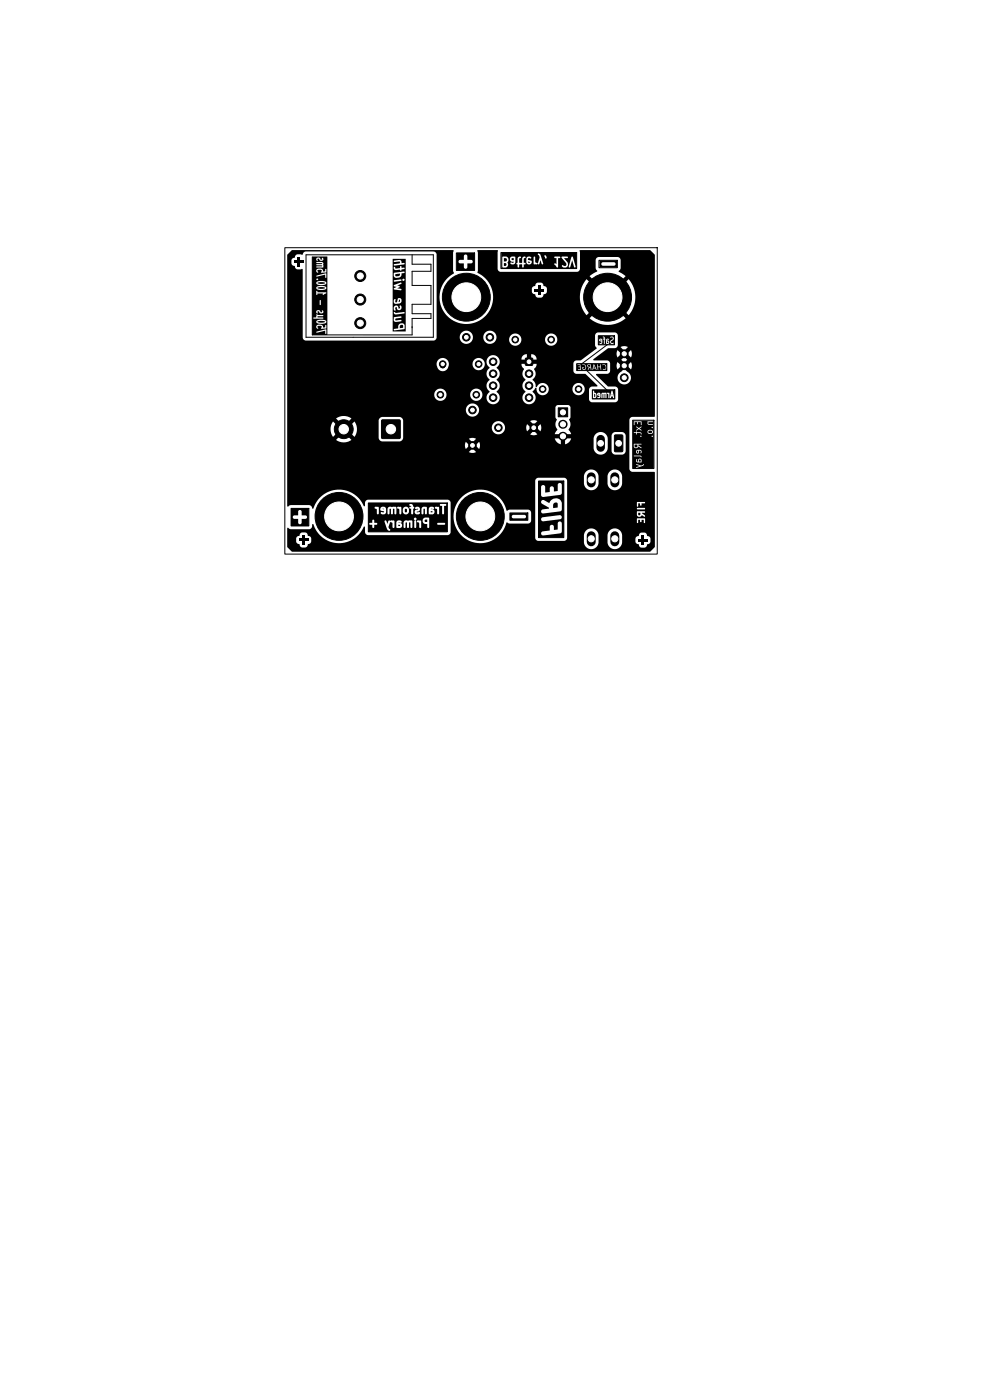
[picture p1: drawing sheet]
<svg xmlns="http://www.w3.org/2000/svg" width="210mm" height="297mm" viewBox="0 0 210 297" stroke-linecap="round" stroke-linejoin="round" font-family="sans-serif">
<g fill="none" stroke="#000" stroke-width=".21">
<path d="M60.4 52.6h79v65h-79zM64.9 54.1h27v17.5h-27zM87.4 54.1v2h4v1.5h-4v3h4v4h-4v2h4v1h-4v3.5l-21.2-.1v-16.5M96.8 53.7h3.9v3.7h-3.9zM106.3 53.6h16v3.4h-16zM127.1 55.2h3.9v1.6h-3.9zM122.3 77.2h6.4v1.4h-6.4zM124.4 78.6l4.5 4.3M126.9 71.2h3.5v2h-3.5zM128.9 73.1l-5.5 4.1M125.6 82.7h4.8v1.9h-4.8zM134.2 89.1h4.5v10.3h-4.5z"/>
<path d="M61.7 107.9h3.8v3.7h-3.8zM78.1 106.7h16.8v6.1h-16.8zM108.2 108.8h3.8v1.6h-3.8zM114.2 102.1h5.4v12h-5.4z"/>
</g>
<g fill="#000">
<path d="M63.2 54.6h.5v2h-.5zM62.4 55.3h2v.5h-2zM67.4 60a1.88 1.88 0 0 1 1.6 0 1.83 1.83 0 0 1-1.7 0zM83.9 58.2l.9-.2 .1 .3-.3 .3h-.5l-.3-.1zM96.9 53.6h3.8v1.9h-.4l-.3-.4h-.9v-.7a.38 .38 0 0 0-.3-.4 .38 .38 0 0 0-.4 .4v.7h-.8a.37 .37 0 0 0-.3 .4 .37 .37 0 0 0 .3 .4h.8v.7a.38 .38 0 0 0 .4 .4 .38 .38 0 0 0 .3-.4v-.7l1-.1 .2-.3h.4v1.9h-3.8zM106.3 53.5h16v3.1h-.2l-.7-2.2-.2 .1-.4 1.5h-.3l-.1-.3-.8-.9 .8-.1v-.3l-4.4 .2-.3-.5a.24 .24 0 0 0-.3 .3 .24 .24 0 0 0 .2 .2l.2 .3 .2-.3h1.6l.1 .2h.3v1.2l-.3-.1h-2.5l-.5-1.8-.4-.3-.2 .1 .4 .7-.4 1.3-.5-.3-.1-1-.1-.2-.2 .2v.9l-1.2-.4a.39 .39 0 0 1 .6-.3l.1-.2-.3-.2-.6 .2-.7-.2-.3 .4v1l-.3 .1-.4-.1v-.9l.4-.3-.1-.2-.5 .2-1.4-.2-.2 .2-.1 .4h-.3l-.5-.6h-.7l-.1 .2v2l.1 .2h.6l.4-.3 .1-.5-.2-.3 .3-.7h.3l.1 .4 .2 .1h.5l-.1 .3-.6-.1v.3l.3 .1 .6-.1 .1-.3v-1.1h.6l-.1 1.2-.3 .1 .3 .2v.6h.3v-.6l.4-.1 .3 .1v.5l.2 .2 .1-.7 .4-.1-.1-.2h-.3v-.9l.4-.3h.3l-.1 1.1 .3 .4h.5l.2-.2 .1-.4h.4l.1 .6h.6l.2-.2 .2 .2 .4-.9 .3 .9 .2-.2h2.4v.2l.6 .7 .2-.2v-1.8l.7-.2 1.1 1.4-.2 .4-.7-.1-.1 .1 .1 .2 .8 .2 .3-.3 .1-.5h.3l-.2 .6 .3 .1 .5-1.5 .4 1.5 .2 .1 .3-.2v.4h-16zM106.9 55.8l.5 .1-.1 .5h-.4zM106.9 54.8l.6 .1-.1 .5-.5 .1zM108.6 54.8h.4v.4l-.4-.1zM112 55.5l.5 .1-.4 .2zM61.9 53.1h34.2l.1 .1-.1 .8h-3.5l-.2-.5-.4-.1h-27.2a.73 .73 0 0 0-.6 .6h-1.1l-.4 .2a.58 .58 0 0 1-.6 .6l-.3 .4v.7l.4 .5a.46 .46 0 0 1 .5 .5l.4 .3 1-.2 .1 .2v14.4l.2 .4 .4 .3 27.5-.1 .3-.6v-17.6h3.5v3.4l.2 .5a5.7 5.7 0 0 0-1.7 8.8 5.7 5.7 0 0 0 8.9-.3 5.7 5.7 0 0 0-2.2-8.6l.1-4.2-.2-.4 .2-.1h4.2v3.9l.1 .4 .5 .3h16.2l.4-.2 .2-.5v-3.9h14.9l1 1v8.7h-4.1a5.8 5.8 0 0 0-1.4-3.6l-2.1 2-.6-.6 2-2-1.5-1 .5-.7-.1-2-.6-.4h-4a.7 .7 0 0 0-.6 .7v1.7l.3 .6-1.6 1.1 2 2-.7 .6-2-2-.6 1-.5 1h-7.3l-.3-.5a.42 .42 0 0 1-.5-.5l-.5-.2h-.6l-.5 .3a.46 .46 0 0 1-.5 .5l-.3 .4v.7l.4 .5a.46 .46 0 0 1 .5 .5l.4 .3h.6l.5-.4a.46 .46 0 0 1 .6-.5l.2-.4v-.7l7.3 .1a5.8 5.8 0 0 0 1.1 5.6l2-2 .7 .6-2 2 .1 .2a5.9 5.9 0 0 0 7.5-.2l-2-2 .6-.6 2.1 2 .1-.2a5.9 5.9 0 0 0 1.3-3.9h4.1v10.8h-5.7l-.7-.2-.9 .2 .8 .8 .8-.8h5.7v1.3h-4.9l-.2-.6-.7 .7h-.2a.45 .45 0 0 0-.5-.4 .45 .45 0 0 0-.4 .5h-.2l-.8-.8-.2 .6 .2 .9 .8-.7h.2a.45 .45 0 0 0 .5 .4 .45 .45 0 0 0 .4-.5h.2l.7 .8 .2-.9h4.9v1.4h-5.8l-.7-.6-.6 .6 .6 .7 .7-.7h5.8v1.2h-4.9l-.2-.7-.7 .7h-.2a.45 .45 0 0 0-.5-.4 .45 .45 0 0 0-.4 .5h-.2l-.8-.8-.2 .7 .2 .9 .8-.8h.2a.45 .45 0 0 0 .5 .4 .45 .45 0 0 0 .4-.5h.2l.7 .9 .2-.9h4.9v2.5h-5.1a1.45 1.45 0 0 0-.8-1.2l-.6-.6-.6 .6a1.43 1.43 0 0 0-.1 2.6 1.43 1.43 0 0 0 2.1-1.4h5.1v2.6h-7.8l-.1-.3-.4-.3h-1.6l-2.6-2.5 .2-.2h2.2a.7 .7 0 0 0 .6-.6v-1.6l-.2-.5-.4-.1h-2.8l-.2-.2 3.2-2.4h1.3a.7 .7 0 0 0 .8-.7l-.1-2.2-.2-.3-.4-.2h-3.7l-.4 .5-.1 .9h-8v-.2a1.3 1.3 0 0 0-1.4-.9 1.3 1.3 0 0 0-1.2 1.1h-5v-.2a1.3 1.3 0 0 0-1.1-.9 1.3 1.3 0 0 0-1.3 .6h-2.9a1.4 1.4 0 0 0-1.4-1.3 1.4 1.4 0 0 0-1.4 1.3h-2.2a1.41 1.41 0 0 0-2.3-.9 1.41 1.41 0 0 0 .4 2.4 1.41 1.41 0 0 0 1.9-1.5h2.2v.3a1.4 1.4 0 0 0 1.5 1.3 1.4 1.4 0 0 0 1.3-1.6h2.9l-.1 .2a1.3 1.3 0 0 0 1 1.7 1.3 1.3 0 0 0 1.5-1.4h5v.3a1.3 1.3 0 0 0 1.4 1.2 1.3 1.3 0 0 0 1.2-1.5h8v1.3l.4 .7-3 2.2h-9.8a1.05 1.05 0 0 0-1.1-1v1.2h-.9v-1.2h-.2a1.05 1.05 0 0 0-1 1.2h3.2v-.2h9.8l-.4 .4h-.9l-.5 .2h-9.2a.4 .4 0 0 0-.3-.4 .4 .4 0 0 0-.5 .3l-5.8-.1a1.4 1.4 0 0 0-1.7-1.1 1.4 1.4 0 0 0-1 1.7h-.5v-.1a1.3 1.3 0 0 0-1.4-1.1 1.3 1.3 0 0 0-1.2 1.2h-5v-.1a1.35 1.35 0 0 0-2-.8 1.35 1.35 0 0 0-.2 2.1 1.32 1.32 0 0 0 1.5 .2 1.32 1.32 0 0 0 .7-1.4h5v.2a1.3 1.3 0 0 0 1.4 1.2 1.3 1.3 0 0 0 1.2-1.4h.5l.6 .9a1.55 1.55 0 0 0 0 2.5 1.54 1.54 0 0 0 0 2.6l-.5 .5h-1.1a1.3 1.3 0 0 0-1.3-1.2 1.3 1.3 0 0 0-1.3 1.2h-5v-.2a1.3 1.3 0 0 0-2.1-.6 1.3 1.3 0 0 0 .3 2.2 1.3 1.3 0 0 0 1.8-1.4h5v.2a1.3 1.3 0 0 0 1.4 1.2 1.3 1.3 0 0 0 1.2-1.4l1.1 .1a1.42 1.42 0 0 0 .6 1.9 1.42 1.42 0 0 0 1.9-.6 1.42 1.42 0 0 0-.6-1.9 1.55 1.55 0 0 0 0-2.5 1.55 1.55 0 0 0 0-2.6l.6-.7 .1-.7h5.8a.4 .4 0 0 0 .4 .5 .4 .4 0 0 0 .4-.4h9.2l-.2 .4v1.6l.2 .4 .5 .2 1.9 .1 2.5 2.5-.1 .1h-1.2l-.4 .4h-1a1.3 1.3 0 0 0-1.3-1.2 1.3 1.3 0 0 0-1.3 1.2h-5v-.2a1.34 1.34 0 0 0-1.3-1 1.34 1.34 0 0 0-1.3 .9h-.2l-.2-1-.4-.5a1.69 1.69 0 0 0 .3-2.4l.4-.5 .1-.5h-3.2l.2 .7a.5 .5 0 0 1 .4 .4 .5 .5 0 0 1-.3 .5v.8l.6 1a1.49 1.49 0 0 0 0 2.5 1.44 1.44 0 0 0-.4 2.1 1.44 1.44 0 0 0 2.2 .1 1.44 1.44 0 0 0-.3-2.2l.5-.8h.3a1.34 1.34 0 0 0 1.2 1.5 1.34 1.34 0 0 0 1.4-1.4h5v.3a1.3 1.3 0 0 0 1.4 1.2 1.3 1.3 0 0 0 1.2-1.5h1l-.1 2.3 .4 .6h5.2a.7 .7 0 0 0 .6-.6v-2.1h7.8v5.8h-4.8a.7 .7 0 0 0-.6 .7v3.3h-.8a.85 .85 0 0 0-.7-.7h-1.7l-.5 .5-.1 .8h-.8a1.5 1.5 0 0 0-1-1.3 1.5 1.5 0 0 0-1.6 .4h-5.1l-.6-1a1.74 1.74 0 0 0 .1-2.1l.3-.5v-2l-.2-.4-.3-.2h-2.2l-.4 .3-.1 .7-16.2-.1a1.41 1.41 0 0 0-2.3-.8 1.41 1.41 0 0 0 .4 2.4 1.41 1.41 0 0 0 1.9-1.5h16.2v1.7l.3 .4-.1 .3h-4l-.7-.2-27.8 .1a.85 .85 0 0 0-.8-.7h-3.6l-.4 .1-.4 .6v1.7h-4.6l-.2-.9-.3-.6-1.3 1.3-.7-.6 1.4-1.3a2.8 2.8 0 0 0-3.3 0l1.3 1.3-.6 .6-1.4-1.3a2.8 2.8 0 0 0 0 3.3l1.4-1.3 .6 .6-1.3 1.3a2.8 2.8 0 0 0 3.3 0l-1.4-1.3 .7-.6 1.3 1.3 .4-.9 .1-.9h4.6v2a.85 .85 0 0 0 .8 .8l3.7-.1a.85 .85 0 0 0 .7-.7v-3.7h27.2l-.2 .1 .7 .8 .8-.8h4l-.2 .6 .1 .7h-3.1l-.2-.6-.7 .7h-.3a.4 .4 0 0 0-.4-.4 .4 .4 0 0 0-.4 .4h-.2l-.8-.7-.2 .6h-4.5a1.4 1.4 0 0 0-2.3-.9 1.4 1.4 0 0 0 .4 2.4 1.4 1.4 0 0 0 1.9-1.5h4.5l.2 .9 .8-.8 .2 .1a.4 .4 0 0 0 .5 .3 .4 .4 0 0 0 .3-.4h.3l.7 .8 .2-.9h3.1a.52 .52 0 0 1 .3 .5 .52 .52 0 0 1-.3 .5l-.2 .5h1.4h-5.1l-.8-.7-.7 .7 .6 .2 .9-.2 5 .1a.55 .55 0 0 0 .1 .8 .55 .55 0 0 0 .8-.1 .55 .55 0 0 0-.2-.8h6.6l-.4 .9h-6v1.3h-.9v-1.3l-18 .1-.9-.2-.6 .2 .7 .8 .8-.8h16.7a1.74 1.74 0 0 0 1.3 1.2l1-.1a1.74 1.74 0 0 0 1.2-1.2h4.7v1.4h-24.1l-.2-.7-.7 .7-.3-.1a.4 .4 0 0 0-.5-.2 .4 .4 0 0 0-.3 .4h-.2l-.8-.8-.2 .7 .2 .9 .8-.8h.2a.4 .4 0 0 0 .5 .4 .4 .4 0 0 0 .3-.5h.3l.7 .9 .2-.9h24.1l.1 .9 .3 .6h-25.3l-.8-.8-.7 .8 .6 .2 .9-.2h25.3a1.5 1.5 0 0 0 1.6 .5 1.5 1.5 0 0 0 1-1.3v-2.1h.8v2.7l.2 .4 .6 .3 1.8-.1 .4-.6v-3.3h.8v7.1l.2 .3 .4 .3h4.7l.1 .1v.8h-6.9a1.56 1.56 0 0 0-1.6-1.4 1.56 1.56 0 0 0-1.5 1.4h-1.9l-.1-.2a1.56 1.56 0 0 0-1.6-1.2 1.56 1.56 0 0 0-1.4 1.4v1h-3.6a.7 .7 0 0 0-.8-.6h-5.3l-.5 .2-.2 .4v6.7h-.8a.7 .7 0 0 0-.8-.6h-3.8l-.6 .2a5.7 5.7 0 0 0-8.8-3.5 5.7 5.7 0 0 0 0 9.4 5.7 5.7 0 0 0 8.7-3.3l.7 .2 4.1-.1 .4-.4 .1-1.9h.8v5.4l.3 .5 .4 .2 5.7-.1 .4-.6v-12.1h3.6v.6a1.56 1.56 0 0 0 1.5 1.4 1.56 1.56 0 0 0 1.6-1.4v-1.6h1.9v1.8a1.56 1.56 0 0 0 1.6 1.2 1.56 1.56 0 0 0 1.5-1.4v-1.6h6.9v10h-2v-4.5h-1.9v4.5h3.9v3.3h-.9l-.2-.4a.58 .58 0 0 1-.7-.7l-.4-.2h-.6l-.4 .2-.2 .3h-3.5l-.1-.2a1.56 1.56 0 0 0-1.6-1.2 1.56 1.56 0 0 0-1.4 1.4h-1.9l-.1-.2a1.56 1.56 0 0 0-1.6-1.2 1.56 1.56 0 0 0-1.4 1.4v1.8a1.56 1.56 0 0 0 1.6 1.2 1.56 1.56 0 0 0 1.5-1.4v-1.6h1.9v1.8a1.56 1.56 0 0 0 1.6 1.2 1.56 1.56 0 0 0 1.5-1.4v-1.6h3.5l-.7 .6v.8l.2 .4a.58 .58 0 0 1 .7 .7l.4 .2h.6l.5-.4a.46 .46 0 0 1 .6-.5l.2-.4v-.6h.9v1.7l-1 1.1-76-.1-1-1v-4h.2l.6 .3h4a.89 .89 0 0 0 .6-1.1l.2 .1a5.6 5.6 0 0 0 2.2 2.9h-2.7l-.2-.4a.58 .58 0 0 1-.7-.6l-.4-.2h-.6l-.4 .2a.58 .58 0 0 1-.6 .6l-.3 .4v.7l.4 .5a.46 .46 0 0 1 .5 .5l.4 .3h.6l.5-.4a.46 .46 0 0 1 .6-.5l.2-.4v-.7h2.7a5.8 5.8 0 0 0 8.6-2.5l.1 .1 .1 1.4 .6 .3h16.9a.7 .7 0 0 0 .6-.6v-6.3l-.2-.3-.3-.3h-17a.7 .7 0 0 0-.7 .6v.7l-.2 .1a5.8 5.8 0 0 0-5.6-3.5 5.8 5.8 0 0 0-5.2 4l-.2-.1a.7 .7 0 0 0-.8-.6h-3.7l-.6 .3-.2-.2v-53.2zM127.2 55.3h3.8v.7h-.4l-.3-.4h-2.4a.37 .37 0 0 0-.3 .4 .37 .37 0 0 0 .3 .4h2.4l.2-.2 .1-.2h.4v.8h-3.8z"/>
<path d="M66.2 54.4h3.2v.5h-.8l-.2-.2v.3l-.3 .1-.5-.5-.4 .1-.1 .2 .2 .4h.1l-.1-.3 .3-.1 .5 .4h.4l.1-.4h.8v1h-.8l-.4-.3-1.1 .1 .1 .1 1.2 .1-.2 .1-1.1 .1 .1 .2 1.2 .1-.1 .1h-1.1l-.1 .2 .1 .1h1.3l.1-.9h.8v1.3l-.4-.1v.5h-.5v-.4l-.5-.2h-.7l-.2 .3v.3l.2 .3 .2-.2-.2-.3 .3-.2 .6 .1-.1 .5h1l.1-.6h.2v.9l-.3-.1-2 .6 .1 .1 1.8-.4v.6l.1 .1 .1-.9h.2v1.1h-1.9l-.2-.1-.2 .1 .2 .2 .2-.2h1.9v.8l-1-.4-1 .1-.3 .3 .1 .3 .7 .2 1.1-.1 .2-.4h.2v1l-1-.4-1 .2-.3 .2 .1 .4 .7 .1 1.1-.1 .2-.4h.2v1.1l-2.1-.1v-.3l-.2 .1 .1 .8 .1-.3h1.3l-.2 .2 .2 .1 .8-.5v1.7h-1.3l-.1-.2-.2 .2 .1 .9 .2-.1v-.8h1.3v2.3h-.8l-.2-.3v.4l-.3 .1-.5-.5h-.4l-.1 .3 .2 .4 .1-.1-.1-.3 .3-.1 .5 .5 .4-.1 .1-.3h.8v.8l-1.9-.1-.3-.1-.1 .7-.6 .1 .1 .1h1.9v-.2h-1l-.2-.2 2.1-.3v1.3l-1-.4-1 .1-.3 .3 .1 .3 .7 .2 1.1-.1 .2-.4h.2v.9l-.4-.2v.6h-.5v-.4l-.5-.2h-.7l-.2 .3v.3l.2 .2 .2-.1-.2-.3 .3-.2 .6 .1-.1 .5h1l.1-.6h.2v.9l-.3-.1-2 .6 .1 .1 1.8-.4v.6h.1l.1-.8h.2v1.1h-3.2zM67.4 68.2a1.88 1.88 0 0 1 1.6 .1 1.83 1.83 0 0 1-1.7 0zM67.4 61a1.88 1.88 0 0 1 1.6 .1 1.83 1.83 0 0 1-1.7 0zM83.3 54.9h2.8v1l-.4-.1h-.5v-.4l-.5-.3-1.1 .2-.1 .1 .2 .2h1.2l-.2 .3-1.1 .2 .1 .2 2.4-.4v1l-.4-.1h-.5l-.2-.4-.1 .1v.4l-.9 .1-.2-.4-.3 .2 .2 .4h1.2l.1 .2 .2-.2 .9-.3v.9l-.4-.2-2 .3-.2 .3v.4l.3 .3h.9l.4-.3 .1-.6 .9-.2v1.6l-.5-.3-.3 .3-.3-.1-1.3 .1-.2 .2 .2 .2 1.3-.2 .2-.2 .4 .2 .2-.2h.3v2h-.9l-.1-.1-.8-.1 .5-.4-.6-.2 .9-.4v-.3l-1.6 .7 .6 .3-.5 .3v.2l1.4 .2 .2-.2h.9v2.2h-.9l-.2-.3-.3-.1-.3 .1-.2 .8h-.4l.1-.5-.1-.2-.3 .4 .1 .5 .4 .2 1-.3 .2-.6h.9v1.5h-.9l-.3-.3v.5l-.3 .2-.2-.6-.4-.1-.3 .2-.2 .3v.4l.3 .2 .1-.1-.1-.5 .2-.2 .3 .6 .3 .1 .4-.2 .2-.5h.9v1.3l-.4-.2-1.7 .2-.3-.2-.2 .1 .2 .3 .3 .1 2.1-.3v.9h-.9l-.2-.2-1.3 .2-.2 .4 .2 .5h1.3l.2-.2-.1-.1-1.1 .1-.2-.3 .1-.1 1.2-.2 .1-.1h.9v1.7h-.3l-.3-.4h-.5l-.5 .5v.6l-.9 .1-.1 .1 .2 .2 2-.3 .1-.8h.3v1.3h-2.8zM84.7 63.6h.2v.3l-.3 .2zM84.9 69.1l.5-.2 .1 .6-.7 .1zM114.2 60.6h.5v2h-.5zM113.4 61.3h2v.5h-2zM122.3 77.1h6.5v.8l-.5-.6-.3-.1-.2 .2a.49 .49 0 0 1 .7 .3 .49 .49 0 0 1-.3 .6l-.3-.1v.2h-.4l-.1-1.2-.1 .6h-.5v-.5h-.2l.2 1.1h-.3l-.5-1.1-.3 1.1h-.3l-.1-1.2-.7 .2v.3l.2 .2h-.5l-.3-.6-.3-.1-.2 .2a.49 .49 0 0 1 .7 .3 .49 .49 0 0 1-.3 .6h-.2v-.3l.2-.1h-.3v.5h-.4l-.1-1.1h-.6l.5 .1v.4l-.3 .1h.3l.1 .4h-.5l.1 .2h1.3l.3-.2v-.4l.6 .1-.2 .5 .4-.5h.2l.1 .5h.4l.1-.3h.4l.2 .3h.4v-.6h.4l.2 .6h.8l.5-.6v.7h-6.5zM124.8 77.4h.4v.4h-.4zM126 77.5l.2 .5h-.3zM126.9 71.2h3.5v.5l-.5-.3-.5 .1 .1 .1h.4l.1 .3-.5 .3-.1 .3-.6-.3v-.2l.4 .1v-.2h-.8l-.3-.5-.2 .1 .2 .1v.2l-.2 .2 .2 .1h-.3l-.3-.3-.2 .1-.2 .2v.3l.5 .1-.1 .3h-.4l.2 .2 .4-.1 .1-.8h.3v.8l.1 .1 .1-1 .1-.1h.3l-.1 1.1h.4l.2-.5h.2l.2 .4 .4 .1 .2-.3-.5 .1-.1-.3 .5-.4 .1-.4h.2v1.4h-3.5z"/>
<path d="M127.3 72.1h.2l.1 .2-.3-.1zM128.8 72.4l.2 .1v.2l-.2 .1zM125.6 82.7h4.8v1.7h-.1l-.4-1.6-.2 .1-.1 .5-1.8-.1-.4 .3-.1-.2-.4-.1-.2 .4-.4-.4h-.3v-.4l-.2 .1 .1 1.5 .5-.1 .1-.7 .6 .3v.2h-.3l-.1 .2 .5 .1 .2-.3v-.6h.2v.8l.2 .1 .1-.9 .1 .8h.2l.2-.8v.8l.2 .1 .1-1.1 .3 .2v.8l.2 .1 .1-1.1h.3l-.2 1.1h.2l.1-.4h.3l.1 .4 .3-.1v.2h-4.8zM126 83.6l.3 .1-.1 .5h-.2zM126.9 83.6h.2v.1zM129.8 83.5l.1 .3h-.2zM134.3 89.2h4.4v.3h-4.3l.1 .7 .1-.1v-.5h.5l.1 .4 .1-.4h.6l.1 .6 .1-.7h1.3l.1 .6h.9v-.1l-.8-.1-.1-.2 .1-.1 1.1-.1v1.2l-.3-.2h-2.4l-.5 .3-.4-.3-.2 .1 .5 .3-.4 .3v.2l.5-.4 .6 .3-.4-.4 .4-.3h2.2l-.1 .1 .1 .1 .4-.1v.8l-.5-.3h-.5l-.3 .3 .1 .5h-1.4l-.3-.3h-.7l-.1-.2-.1 .2-.5 .1 .5 .1 .1 .3 .1-.3h.7l.2 .3 .1-.2 2.1 .1 .2-.2 .1-.4h.2v1l-.3-.1-.2 .1h-2.1l-.2-.1-.1 .1 .1 .2 .2-.2h2.1l.1 .2 .4-.2v2.5h-2.6l-.7-.5v-.2h.6l.1-.1h-1.7v.6l.4 .3 .4-.1 .2-.3 .6 .4 2.7-.1v.7h-2.6l-.3-.3h-.6l-.3 .3 .1 .4 .2 .1h.2l.2-.6h.3l.1 .6 .1-.5h2.6v1.2h-2.6l-.3-.3-1.4 .1 1.4 .1 .2 .2 2.7-.1v.7h-2.6l-.1-.2-.4-.1-.2 .2-.1 .4-.2-.1v-.4l-.2 .2 .1 .4 .2 .1h.9v-.5h2.6v.9l-2.2-.1-.5 .4-1.1-.3 .8 .4-.7 .2v.2l1.4-.5 .2-.3h2.1v.9h-4.4zM134.6 94.3h.6v.5l-.5 .1zM135.1 95.6h.3l-.1 .5-.2-.2zM135.6 97.5h.3v.4h-.4zM137.6 91.5l.5-.1 .2 .3-.2 .2h-.4l-.2-.2zM61.7 107.8h3.8v1.9h-.4l-.3-.4h-.8v-.7a.38 .38 0 0 0-.4-.4 .38 .38 0 0 0-.4 .4v.7h-.7a.38 .38 0 0 0-.4 .4 .38 .38 0 0 0 .4 .4h.7v.7a.38 .38 0 0 0 .4 .4 .38 .38 0 0 0 .4-.4v-.7h.9l.2-.4h.4v1.9h-3.8z"/>
<path d="M64.2 113.6h.5v2h-.5zM63.4 114.3h2v.5h-2zM78.1 106.7h16.8v.4l-.4-.2h-1a.21 .21 0 0 0-.2 .2 .21 .21 0 0 0 .2 .2h.3v.4h-.7a.6 .6 0 0 0-.9 .1l.5 .2v.5h-.5l-.2-.4-.6-.1h.4a.21 .21 0 0 0 .3-.1 .21 .21 0 0 0-.1-.3l-.6-.1-.4 .2h-.4l-.2-.2h-.6l-.3 .2-.1 .3h-.3l-.2-.4-.6-.1a.4 .4 0 0 1-.7-.2l-.1-.3-.5-.1a.25 .25 0 0 0-.2 .3 .25 .25 0 0 0 .4 .2v.1h-.2a.21 .21 0 0 0-.2 .2 .21 .21 0 0 0 .2 .2h.2v.2h-.4l-.3-.4-.3-.2-.6 .2h-.5l-.1-.2h-.6l-.2 .2-.3-.2h-1.3l-.3 .2-.1 .3h-.3l-.1-.3-.3-.2h-.4l-.3 .2-.5-.1a.67 .67 0 0 0-.8 .2l.4 .3v.9a.21 .21 0 0 0 .3 .1 .21 .21 0 0 0 .2-.2v-1.2h.4v.6l.7 .2-.1 .2-.3-.1a.21 .21 0 0 0-.3 .1 .21 .21 0 0 0 .1 .3l.5 .1 .3-.1 .2-.3v-.7h.3v1a.21 .21 0 0 0 .2 .1 .21 .21 0 0 0 .2-.2v-.9l.2-.1 .1 1.1a.21 .21 0 0 0 .3 .1 .21 .21 0 0 0 .2-.2v-1l.3 .1v.9a.21 .21 0 0 0 .2 .2 .21 .21 0 0 0 .2-.2v-1.2l.6 .3v.9a.21 .21 0 0 0 .2 .2 .21 .21 0 0 0 .2-.2v-1.2h.5l-.2 .9 .3 .4 .3 .1 .5-.1 .3-.4v-.5h.4v.9a.21 .21 0 0 0 .3 .1 .21 .21 0 0 0 .1-.2v-1l.5-.2a.21 .21 0 0 0 0 .2 .21 .21 0 0 0 .2 .1h.4l-.6 .3-.1 .3 .1 .3 .3 .2 .6-.1a.21 .21 0 0 0 .1-.3 .21 .21 0 0 0-.3-.1h-.4l.5-.2 .2-.4h.3v.9a.21 .21 0 0 0 .2 .2 .21 .21 0 0 0 .2-.2l.1-1 .2 .1v.9a.21 .21 0 0 0 .2 .2 .21 .21 0 0 0 .3-.2v-1.2h.4v1.4l1-.1 .2-.5h.5v.4a.21 .21 0 0 0 .2 .2 .21 .21 0 0 0 .3-.2v-1.2h.6v1.3a.21 .21 0 0 0 .2 .1 .21 .21 0 0 0 .2-.2v-1.6l.7-.2v2.9h-3.9l-.1-.2h-.7l-.4 .3h-1.4l-.4-.3-.2 .3 .2 .3 .4-.3h1.4l-.1 .5h-.4l-.1-.2-.9 .2a.21 .21 0 0 0-.2-.2 .21 .21 0 0 0-.2 .2h-.4l-.2-.2h-1.3l-.4 .4v.6h-.3l-.4-.5h-.4l.3-.1a.23 .23 0 0 0 .3 .1 .23 .23 0 0 0 .1-.3l-.4-.2h-.3l-.3 .2h-.5l-.2-.2h-.6l-.1 .2-.3-.2-.3 .7-.2-.6a.21 .21 0 0 0-.3-.1 .21 .21 0 0 0-.1 .3l.1 .4h-1.7l-.1-.2h-.5v-.5a.21 .21 0 0 0-.2-.2 .21 .21 0 0 0-.2 .2v.5h-.5a.21 .21 0 0 0-.2 .2 .21 .21 0 0 0 .2 .2h.5v.5a.21 .21 0 0 0 .2 .2 .21 .21 0 0 0 .2-.2v-.5h.5l.1-.2h1.7l.5 1.2 .3 .3a.21 .21 0 0 0 .3-.1 .21 .21 0 0 0-.1-.3l-.3-.4 .4-1.1 .5 .3v.8a.21 .21 0 0 0 .2 .2 .21 .21 0 0 0 .2-.2v-1.2h.5v1.4l.9-.1 .2-.5h.3v.4a.21 .21 0 0 0 .2 .2 .21 .21 0 0 0 .2-.2v-.9l.2-.1 .1 1.1a.21 .21 0 0 0 .3 .1 .21 .21 0 0 0 .2-.2v-1l.3 .1v.9a.21 .21 0 0 0 .2 .2 .21 .21 0 0 0 .2-.2v-1.2h.4v1.3a.21 .21 0 0 0 .2 .1 .21 .21 0 0 0 .2-.2v-1.2l.6 .3v.9a.21 .21 0 0 0 .2 .2 .21 .21 0 0 0 .2-.2v-1.2h.4l.2 .5 .7 .1v.7a.21 .21 0 0 0 .3 .1 .21 .21 0 0 0 .1-.2v-1.8h3.9v1.1h-.5l-.2-.2h-1.3a.21 .21 0 0 0-.2 .2 .21 .21 0 0 0 .2 .2h1.4l.1-.2h.5v1.7h-16.8zM81.1 108h.4zM84.5 111.3l.3 .1v.2h-.3zM85.9 108l.3-.1 .1 .2v.4l-.1 .2-.3-.2zM90.2 110.3l.4-.1v.5h-.4zM91.4 108.4l.3 .1v.2h-.3zM108.2 108.8h3.8v.7h-.4l-.3-.3h-2.4a.37 .37 0 0 0-.3 .4 .37 .37 0 0 0 .3 .4h2.4l.2-.2 .1-.3h.4v.8h-3.8zM114.3 102h5.3v.9h-.4a.44 .44 0 0 0-.5-.4 .44 .44 0 0 0-.4 .4v1.3l-.8 .1v-.7a.44 .44 0 0 0-.4-.4 .44 .44 0 0 0-.5 .4v.8l-1 .1v-1.2a.44 .44 0 0 0-.4-.4 .44 .44 0 0 0-.4 .4v1.8l.1 .2 .4 .1 3.7-.5 .2-.3v-1.7h.4v3.8h-.4l-.3-.6-.7-.4-.9 .1-.4 .3-.4 .6-1.1-.6a.44 .44 0 0 0-.6 .2 .44 .44 0 0 0 .2 .6l1.5 .8v.2l-1.3 .2a.44 .44 0 0 0-.4 .5 .44 .44 0 0 0 .5 .3l3.7-.5 .2-.3v-1.4h.4v3h-.4l-.1-.3-.4-.1-3.5 .4a.44 .44 0 0 0-.4 .5 .44 .44 0 0 0 .5 .4l3.6-.5 .3-.4h.4v1.4h-.4a.44 .44 0 0 0-.5-.5 .44 .44 0 0 0-.4 .5v1.2l-.8 .1v-.6a.44 .44 0 0 0-.4-.5 .44 .44 0 0 0-.5 .5v.7l-1.4 .2a.44 .44 0 0 0-.4 .5 .44 .44 0 0 0 .5 .4l3.7-.5 .2-.3v-1.7h.4v2.9h-5.3zM117.5 106.7l.5-.1 .2 .1 .1 1-1 .1v-.7zM134.9 106.3h2.1v.3l-.3-.1h-1.5l-.1 .1v.8l.2 .1 .1-.7h.4v.4l.2 .1 .1-.5h.7l.2-.2v1.3l-.3-.2h-1.5l-.1 .2 .1 .2h1.6l.2-.2v1.6l-.8-.6v-.1h.6v-.3h-1.6l-.1 .1v.6l.3 .4h.4l.3-.3 .6 .3 .3-.1v.6l-.3-.1h-1.6v.9h.3v-.6h.4l.1 .5 .2-.1v-.4h.5v.6l.2 .1 .1-.1v-.8h.1v1.1h-2.1z"/>
<path d="M135.4 108.8h.4v.5l-.4-.1zM136.1 113.6h.5v2h-.5zM135.4 114.3h2v.5h-2z"/>
</g>
<g fill="#000" stroke="#000" stroke-width=".21">
<path d="M111.5 76h1.5v1.5h-1.5zM81 89.1h3.8v3.9h-3.8zM118.4 86.5h2v1.9h-2zM130.4 92.3h1.5l.2 .1v3.2l-.1 .2-1.4 .1-.3-.2z"/>
<circle cx="63.4" cy="55.6" r=".25"/>
<circle cx="76.4" cy="58.6" r="1.17"/>
<circle cx="76.4" cy="68.6" r="1.17"/>
<circle cx="76.4" cy="63.6" r="1.17"/>
<circle cx="93.9" cy="77.2" r=".7"/>
<circle cx="98.9" cy="63.1" r="5.1"/>
<circle cx="98.9" cy="71.6" r=".8"/>
<circle cx="101.5" cy="77.2" r=".7"/>
<circle cx="103.9" cy="71.6" r=".8"/>
<circle cx="104.6" cy="79.3" r=".8"/>
<circle cx="104.6" cy="76.7" r=".8"/>
<circle cx="109.3" cy="72.1" r=".7"/>
<circle cx="112.2" cy="79.3" r=".8"/>
<circle cx="114.4" cy="61.6" r=".25"/>
<circle cx="116.9" cy="72.1" r=".7"/>
<circle cx="128.9" cy="63.1" r="5.1"/>
<circle cx="132.4" cy="77.6" r=".83"/>
<circle cx="132.4" cy="75.1" r=".83"/>
<circle cx="72.9" cy="91.1" r="2"/>
<circle cx="93.4" cy="83.7" r=".7"/>
<circle cx="100.2" cy="94.5" r=".8"/>
<circle cx="100.2" cy="87" r=".8"/>
<circle cx="101" cy="83.7" r=".7"/>
<circle cx="104.6" cy="84.4" r=".8"/>
<circle cx="104.6" cy="81.8" r=".8"/>
<circle cx="105.7" cy="90.7" r=".8"/>
<circle cx="112.2" cy="84.4" r=".8"/>
<circle cx="112.2" cy="81.8" r=".8"/>
<circle cx="113.2" cy="90.7" r=".8"/>
<circle cx="115.1" cy="82.6" r=".7"/>
<circle cx="122.7" cy="82.6" r=".7"/>
<circle cx="132.4" cy="80.1" r=".83"/>
<circle cx="64.4" cy="114.6" r=".25"/>
<circle cx="71.9" cy="109.6" r="5.1"/>
<circle cx="101.9" cy="109.6" r="5.1"/>
<circle cx="136.4" cy="114.6" r=".25"/>
</g>
<path d="M127.4 93.2v1.8" fill="none" stroke="#000" stroke-width="1.8"/>
<path d="M119.4 90h.1M119.4 92.6h.1M125.4 101.2v1.3M125.4 113.7v1.3M130.4 101.2v1.3M130.4 113.7v1.3" fill="none" stroke="#000" stroke-width="1.9"/>
<path d="M93.9 77.5v.1M93.9 77.2v.3" fill="none" stroke="#000" stroke-width="1.2"/>
<g fill="#fff" stroke="#fff" stroke-width=".21">
<circle cx="115.1" cy="82.6" r=".35"/>
<circle cx="122.7" cy="82.6" r=".35"/>
<circle cx="71.9" cy="109.6" r="3"/>
<circle cx="101.9" cy="109.6" r="3"/>
<circle cx="116.9" cy="72.1" r=".35"/>
<circle cx="109.3" cy="72.1" r=".35"/>
<circle cx="103.9" cy="71.6" r=".4"/>
<circle cx="98.9" cy="71.6" r=".4"/>
<circle cx="101.5" cy="77.2" r=".35"/>
<circle cx="93.9" cy="77.2" r=".35"/>
<circle cx="82.9" cy="91.1" r="1"/>
<circle cx="72.9" cy="91.1" r="1"/>
<circle cx="132.4" cy="80.1" r=".44"/>
<circle cx="132.4" cy="77.6" r=".44"/>
<circle cx="132.4" cy="75.1" r=".44"/>
<circle cx="93.4" cy="83.7" r=".35"/>
<circle cx="101" cy="83.7" r=".35"/>
<circle cx="113.2" cy="90.7" r=".4"/>
<circle cx="105.7" cy="90.7" r=".4"/>
<circle cx="131.2" cy="94.1" r=".6"/>
<circle cx="127.4" cy="94.1" r=".6"/>
<circle cx="100.2" cy="87" r=".4"/>
<circle cx="100.2" cy="94.5" r=".4"/>
<circle cx="125.4" cy="101.8" r=".65"/>
<circle cx="125.4" cy="114.3" r=".65"/>
<circle cx="130.4" cy="101.8" r=".65"/>
<circle cx="130.4" cy="114.3" r=".65"/>
<circle cx="76.4" cy="58.6" r=".65"/>
<circle cx="76.4" cy="63.6" r=".65"/>
<circle cx="76.4" cy="68.6" r=".65"/>
<circle cx="98.9" cy="63.1" r="3"/>
<circle cx="128.9" cy="63.1" r="3"/>
<circle cx="112.2" cy="76.7" r=".4"/>
<circle cx="112.2" cy="79.3" r=".4"/>
<circle cx="112.2" cy="81.8" r=".4"/>
<circle cx="112.2" cy="84.4" r=".4"/>
<circle cx="104.6" cy="84.4" r=".4"/>
<circle cx="104.6" cy="81.8" r=".4"/>
<circle cx="104.6" cy="79.3" r=".4"/>
<circle cx="104.6" cy="76.7" r=".4"/>
<circle cx="119.4" cy="87.5" r=".55"/>
<circle cx="119.4" cy="90" r=".55"/>
<circle cx="119.4" cy="92.6" r=".55"/>
</g>
</svg>
